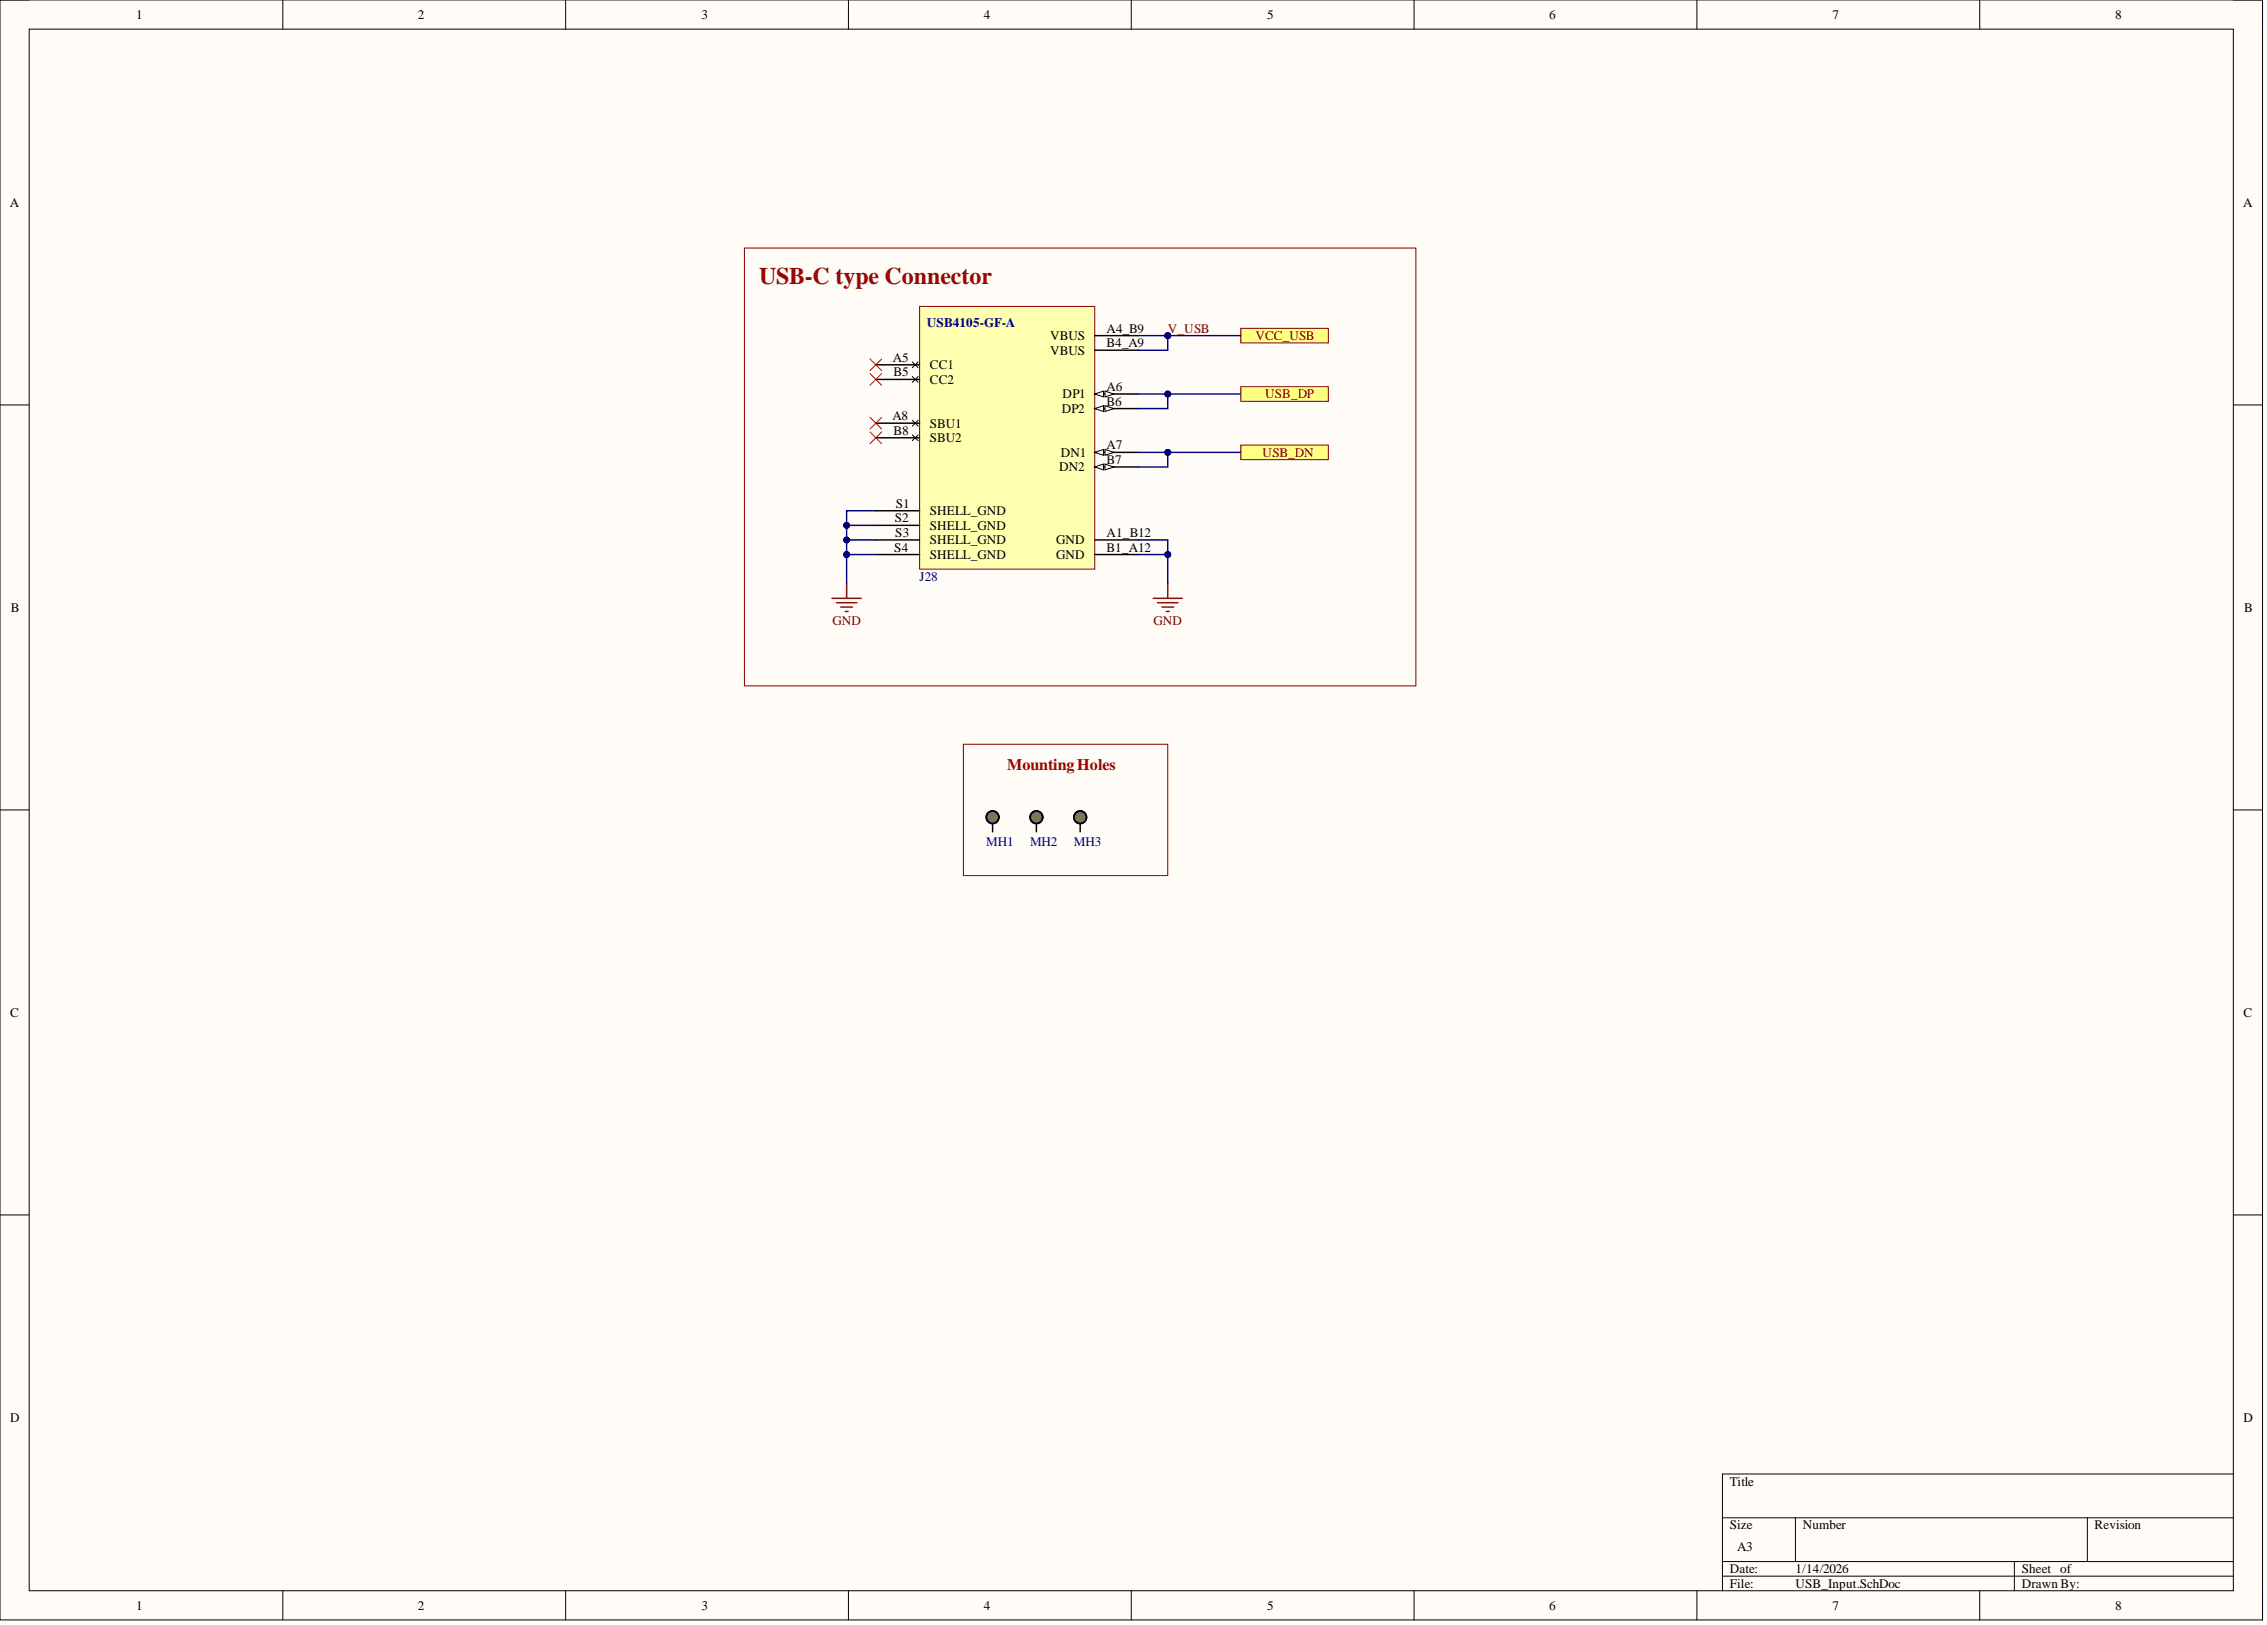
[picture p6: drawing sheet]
<svg xmlns="http://www.w3.org/2000/svg" width="393mm" height="282mm" viewBox="0 0 393 282" stroke-linecap="round" stroke-linejoin="round" font-family="sans-serif">
<defs><g id="words">
<text font-size="4.1" fill="#980000" x="131.7" y="49.2">USB-C type Connector</text>
<text font-size="2.8" fill="#980000" x="174.8" y="133.6">MountingHoles</text>
<g font-size="2.3">
<text x="23.6" y="3.3">1</text>
<text x="72.5" y="3.3">2</text>
<text x="121.7" y="3.3">3</text>
<text x="170.7" y="3.3">4</text>
<text x="219.8" y="3.3">5</text>
<text x="268.8" y="3.3">6</text>
<text x="317.9" y="3.3">7</text>
<text x="367" y="3.3">8</text>
<text x="1.7" y="35.9">A</text>
<text x="389.2" y="35.9">A</text>
<text x="182.2" y="59">VBUS</text>
<text x="192" y="57.7">A4_B9</text>
<text x="154.9" y="62.8">A5</text>
<text x="155" y="65.3">B5</text>
<text x="161.3" y="64">CC1</text>
<text x="182.2" y="61.5">VBUS</text>
<text x="192" y="60.2">B4_A9</text>
<text x="161.3" y="66.6">CC2</text>
<text x="184.2" y="71.6">DP2</text>
<text x="184.4" y="69.1">DP1</text>
<text x="192" y="67.8">A6</text>
<text x="192" y="70.4">B6</text>
<text x="154.8" y="72.9">A8</text>
<text x="155" y="75.4">B8</text>
<text x="161.3" y="74.2">SBU1</text>
<text x="161.3" y="76.7">SBU2</text>
<text x="192" y="78">A7</text>
<text x="183.8" y="81.8">DN2</text>
<text x="184" y="79.2">DN1</text>
<text x="192" y="80.5">B7</text>
<text x="155.4" y="88.1">S1</text>
<text x="161.3" y="89.4">SHELL_GND</text>
<text x="155.2" y="95.7">S4</text>
<text x="155.3" y="90.6">S2</text>
<text x="155.3" y="93.2">S3</text>
<text x="161.3" y="91.9">SHELL_GND</text>
<text x="161.3" y="94.4">SHELL_GND</text>
<text x="183.3" y="94.4">GND</text>
<text x="192" y="93.2">A1_B12</text>
<text x="192" y="95.7">B1_A12</text>
<text x="161.3" y="96.9">SHELL_GND</text>
<text x="183.3" y="96.9">GND</text>
<text x="1.9" y="106.1">B</text>
<text x="389.4" y="106.1">B</text>
<text x="1.8" y="176.4">C</text>
<text x="389.3" y="176.4">C</text>
<text x="1.8" y="246.6">D</text>
<text x="389.3" y="246.6">D</text>
<text x="300.1" y="257.7">Title</text>
<text x="300.1" y="265.3">Size</text>
<text x="301.4" y="269.1">A3</text>
<text x="312.8" y="265.3">Number</text>
<text x="363.4" y="265.3">Revision</text>
<text x="300.1" y="272.9">Date:</text>
<text x="300.1" y="275.4">File:</text>
<text x="311.5" y="272.9">1/14/2026</text>
<text x="311.5" y="275.4">USB_Input.SchDoc</text>
<text x="350.8" y="272.9">Sheet of</text>
<text x="350.8" y="275.4">Drawn By:</text>
<text x="23.6" y="279.2">1</text>
<text x="72.5" y="279.2">2</text>
<text x="121.7" y="279.2">3</text>
<text x="170.7" y="279.2">4</text>
<text x="219.8" y="279.2">5</text>
<text x="268.8" y="279.2">6</text>
<text x="317.9" y="279.2">7</text>
<text x="367" y="279.2">8</text>
</g>
<g font-size="2.3" fill="#000080">
<text x="160.8" y="56.7">USB4105-GF-A</text>
<text x="159.6" y="100.7">J28</text>
<text x="171.1" y="146.8">MH1</text>
<text x="178.7" y="146.8">MH2</text>
<text x="186.3" y="146.8">MH3</text>
</g>
<g font-size="2.3" fill="#800000">
<text x="202.6" y="57.7">V_USB</text>
<text x="217.8" y="59">VCC_USB</text>
<text x="219.5" y="69.1">USB_DP</text>
<text x="219.1" y="79.2">USB_DN</text>
<text x="144.4" y="108.3">GND</text>
<text x="200.2" y="108.3">GND</text>
</g>
</g></defs>
<path d="M0 0h392.6v281h-392.6z" fill-rule="evenodd" fill="#fffcf8"/>
<path d="M0 0h392.6v281h-392.6z" fill="none" stroke="#000" stroke-width=".17"/>
<path d="M5.1 5.1h382.4v270.8h-382.4z" fill-rule="evenodd" fill="#fffcf8"/>
<g fill="none" stroke="#000" stroke-width=".17">
<path d="M0 0h5.1M49.1 0v5.1M98.1 0v5.1M147.2 0v5.1M196.3 0v5.1M245.4 0v5.1M294.4 0v5.1M343.5 0v5.1M387.5 0h5.1v5.1M5.1 5.1h382.4v270.8h-382.4zM0 70.2h5.1M387.5 70.2h5.1"/>
<path d="M0 140.5h5.1M387.5 140.5h5.1M0 210.7h5.1M387.5 210.7h5.1M387.5 255.7h-88.6v20.2M49.1 275.9v5.1M98.1 275.9v5.1M147.2 275.9v5.1M196.3 275.9v5.1M245.4 275.9v5.1M294.4 275.9v5.1M298.9 263.3h88.6"/>
<path d="M298.9 270.9h88.6M298.9 273.4h88.6M311.5 263.3v7.6M343.5 275.9v5.1M349.5 270.9v5M362.2 263.3v7.6M392.6 275.9v5.1"/>
</g>
<path d="M159.6 53.2h30.4v45.5h-30.4z" fill-rule="evenodd" fill="#ffffb0"/>
<path d="M159.6 53.2h30.4v45.5h-30.4z" fill="none" stroke="#800000" stroke-width=".17"/>
<path d="M190 58.2h7.6M152 63.3h7.6M190 68.3h7.6M190 93.7h7.6" fill="none" stroke="#000" stroke-width=".25"/>
<path d="M158.3 62.8l1 1M159.3 62.8l-1 1" fill="none" stroke="#000" stroke-width=".17"/>
<path d="M190 68.3l1.5-.5v1z" fill="#f8fcff"/>
<path d="M190 68.3l1.5-.5v1z" fill="none" stroke="#000" stroke-width=".17"/>
<path d="M191.7 67.8l1.5 .5-1.5 .5z" fill="#f8fcff"/>
<path d="M191.7 67.8l1.5 .5-1.5 .5z" fill="none" stroke="#000" stroke-width=".17"/>
<path d="M190 78.5h7.6" fill="none" stroke="#000" stroke-width=".25"/>
<path d="M190 78.5l1.5-.5v1z" fill="#f8fcff"/>
<path d="M190 78.5l1.5-.5v1z" fill="none" stroke="#000" stroke-width=".17"/>
<path d="M191.7 78l1.5 .5-1.5 .5z" fill="#f8fcff"/>
<path d="M158.3 72.9l1 1M158.3 65.3l1 1M159.3 72.9l-1 1M159.3 65.3l-1 1M191.7 78l1.5 .5-1.5 .5z" fill="none" stroke="#000" stroke-width=".17"/>
<path d="M152 73.4h7.6M152 65.8h7.6M190 60.7h7.6M190 70.9h7.6M190 96.2h7.6" fill="none" stroke="#000" stroke-width=".25"/>
<path d="M190 70.9l1.5-.5v1z" fill="#f8fcff"/>
<path d="M190 70.9l1.5-.5v1z" fill="none" stroke="#000" stroke-width=".17"/>
<path d="M191.7 70.4l1.5 .5-1.5 .5z" fill="#f8fcff"/>
<path d="M191.7 70.4l1.5 .5-1.5 .5z" fill="none" stroke="#000" stroke-width=".17"/>
<path d="M190 81h7.6" fill="none" stroke="#000" stroke-width=".25"/>
<path d="M190 81l1.5-.5v1z" fill="#f8fcff"/>
<path d="M190 81l1.5-.5v1z" fill="none" stroke="#000" stroke-width=".17"/>
<path d="M191.7 80.5l1.5 .5-1.5 .5z" fill="#f8fcff"/>
<path d="M158.3 75.4l1 1M159.3 75.4l-1 1M191.7 80.5l1.5 .5-1.5 .5z" fill="none" stroke="#000" stroke-width=".17"/>
<path d="M152 75.9h7.6M152 88.6h7.6M152 91.1h7.6M152 93.7h7.6M152 96.2h7.6" fill="none" stroke="#000" stroke-width=".25"/>
<path d="M144.4 103.8h5M145.1 104.5h3.6M145.9 105.3h2M146.6 106.1h.6M146.9 101.3v2.5M200.1 103.8h5.1M200.8 104.5h3.6M201.6 105.3h2M202.4 106.1h.5M202.6 101.3v2.5" fill="none" stroke="#800000" stroke-width=".25"/>
<path d="M150.9 62.3l2.1 2M150.9 64.8l2.1 2M150.9 72.4l2.1 2M150.9 74.9l2.1 2.1M153 62.3l-2.1 2M153 64.8l-2.1 2M153 72.4l-2.1 2M153 74.9l-2.1 2.1" fill="none" stroke="#f00" stroke-width=".17"/>
<path d="M215.3 67.1h15.2v2.5h-15.2z" fill-rule="evenodd" fill="#ffff80"/>
<path d="M215.3 67.1h15.2v2.5h-15.2z" fill="none" stroke="#800000" stroke-width=".17"/>
<path d="M215.3 77.2h15.2v2.5h-15.2z" fill-rule="evenodd" fill="#ffff80"/>
<path d="M215.3 77.2h15.2v2.5h-15.2z" fill="none" stroke="#800000" stroke-width=".17"/>
<path d="M215.3 57h15.2v2.5h-15.2z" fill-rule="evenodd" fill="#ffff80"/>
<path d="M215.3 57h15.2v2.5h-15.2z" fill="none" stroke="#800000" stroke-width=".17"/>
<circle cx="202.6" cy="58.2" r=".51" fill="#000080"/>
<circle cx="202.6" cy="58.2" r=".51" fill="none" stroke="#000080" stroke-width=".17"/>
<path d="M129.2 43h116.5v76h-116.5z" fill="none" stroke="#800000" stroke-width=".17"/>
<path d="M202.6 58.2v2.5h-5" fill="none" stroke="#000080" stroke-width=".25"/>
<circle cx="202.6" cy="58.2" r=".51" fill="#000080"/>
<circle cx="202.6" cy="58.2" r=".51" fill="none" stroke="#000080" stroke-width=".17"/>
<path d="M197.6 96.2h5v5.1" fill="none" stroke="#000080" stroke-width=".25"/>
<circle cx="202.6" cy="96.2" r=".51" fill="#000080"/>
<circle cx="202.6" cy="96.2" r=".51" fill="none" stroke="#000080" stroke-width=".17"/>
<path d="M197.6 93.7h5v2.5" fill="none" stroke="#000080" stroke-width=".25"/>
<circle cx="202.6" cy="96.2" r=".51" fill="#000080"/>
<circle cx="202.6" cy="96.2" r=".51" fill="none" stroke="#000080" stroke-width=".17"/>
<path d="M152 96.2h-5.1v5.1" fill="none" stroke="#000080" stroke-width=".25"/>
<circle cx="146.9" cy="96.2" r=".51" fill="#000080"/>
<circle cx="146.9" cy="96.2" r=".51" fill="none" stroke="#000080" stroke-width=".17"/>
<path d="M146.9 91.1h5.1" fill="none" stroke="#000080" stroke-width=".25"/>
<circle cx="146.9" cy="91.1" r=".51" fill="#000080"/>
<circle cx="146.9" cy="91.1" r=".51" fill="none" stroke="#000080" stroke-width=".17"/>
<path d="M146.9 93.7h5.1" fill="none" stroke="#000080" stroke-width=".25"/>
<circle cx="146.9" cy="93.7" r=".51" fill="#000080"/>
<circle cx="146.9" cy="93.7" r=".51" fill="none" stroke="#000080" stroke-width=".17"/>
<path d="M197.6 68.3h5v2.6h-5" fill="none" stroke="#000080" stroke-width=".25"/>
<circle cx="202.6" cy="68.3" r=".51" fill="#000080"/>
<circle cx="202.6" cy="68.3" r=".51" fill="none" stroke="#000080" stroke-width=".17"/>
<path d="M202.6 68.3h12.7" fill="none" stroke="#000080" stroke-width=".25"/>
<circle cx="202.6" cy="68.3" r=".51" fill="#000080"/>
<circle cx="202.6" cy="68.3" r=".51" fill="none" stroke="#000080" stroke-width=".17"/>
<path d="M197.6 78.5h5v2.5h-5" fill="none" stroke="#000080" stroke-width=".25"/>
<circle cx="202.6" cy="78.5" r=".51" fill="#000080"/>
<circle cx="202.6" cy="78.5" r=".51" fill="none" stroke="#000080" stroke-width=".17"/>
<path d="M202.6 78.5h12.7" fill="none" stroke="#000080" stroke-width=".25"/>
<circle cx="202.6" cy="78.5" r=".51" fill="#000080"/>
<circle cx="202.6" cy="78.5" r=".51" fill="none" stroke="#000080" stroke-width=".17"/>
<path d="M152 88.6h-5.1v7.6" fill="none" stroke="#000080" stroke-width=".25"/>
<circle cx="146.9" cy="96.2" r=".51" fill="#000080"/>
<circle cx="146.9" cy="96.2" r=".51" fill="none" stroke="#000080" stroke-width=".17"/>
<circle cx="146.9" cy="93.7" r=".51" fill="#000080"/>
<circle cx="146.9" cy="93.7" r=".51" fill="none" stroke="#000080" stroke-width=".17"/>
<circle cx="146.9" cy="91.1" r=".51" fill="#000080"/>
<circle cx="146.9" cy="91.1" r=".51" fill="none" stroke="#000080" stroke-width=".17"/>
<path d="M197.6 58.2h17.7" fill="none" stroke="#000080" stroke-width=".25"/>
<circle cx="202.6" cy="58.2" r=".51" fill="#000080"/>
<circle cx="202.6" cy="58.2" r=".51" fill="none" stroke="#000080" stroke-width=".17"/>
<circle cx="172.2" cy="141.8" r="1" fill="#0f0"/>
<circle cx="172.2" cy="141.8" r="1" fill="none" stroke="#00f" stroke-width=".17"/>
<g fill="none" stroke="#000" stroke-width=".25">
<path d="M172.2 143v1.3"/>
<circle cx="172.2" cy="141.8" r="1.11"/>
</g>
<circle cx="179.8" cy="141.8" r="1" fill="#0f0"/>
<circle cx="179.8" cy="141.8" r="1" fill="none" stroke="#00f" stroke-width=".17"/>
<g fill="none" stroke="#000" stroke-width=".25">
<path d="M179.8 143v1.3"/>
<circle cx="179.8" cy="141.8" r="1.11"/>
</g>
<path d="M167.2 129.1h35.4v22.8h-35.4z" fill="none" stroke="#800000" stroke-width=".17"/>
<circle cx="187.4" cy="141.8" r="1" fill="#0f0"/>
<circle cx="187.4" cy="141.8" r="1" fill="none" stroke="#00f" stroke-width=".17"/>
<g fill="none" stroke="#000" stroke-width=".25">
<path d="M187.4 143v1.3"/>
<circle cx="187.4" cy="141.8" r="1.11"/>
</g>
<use href="#words"/>
</svg>
